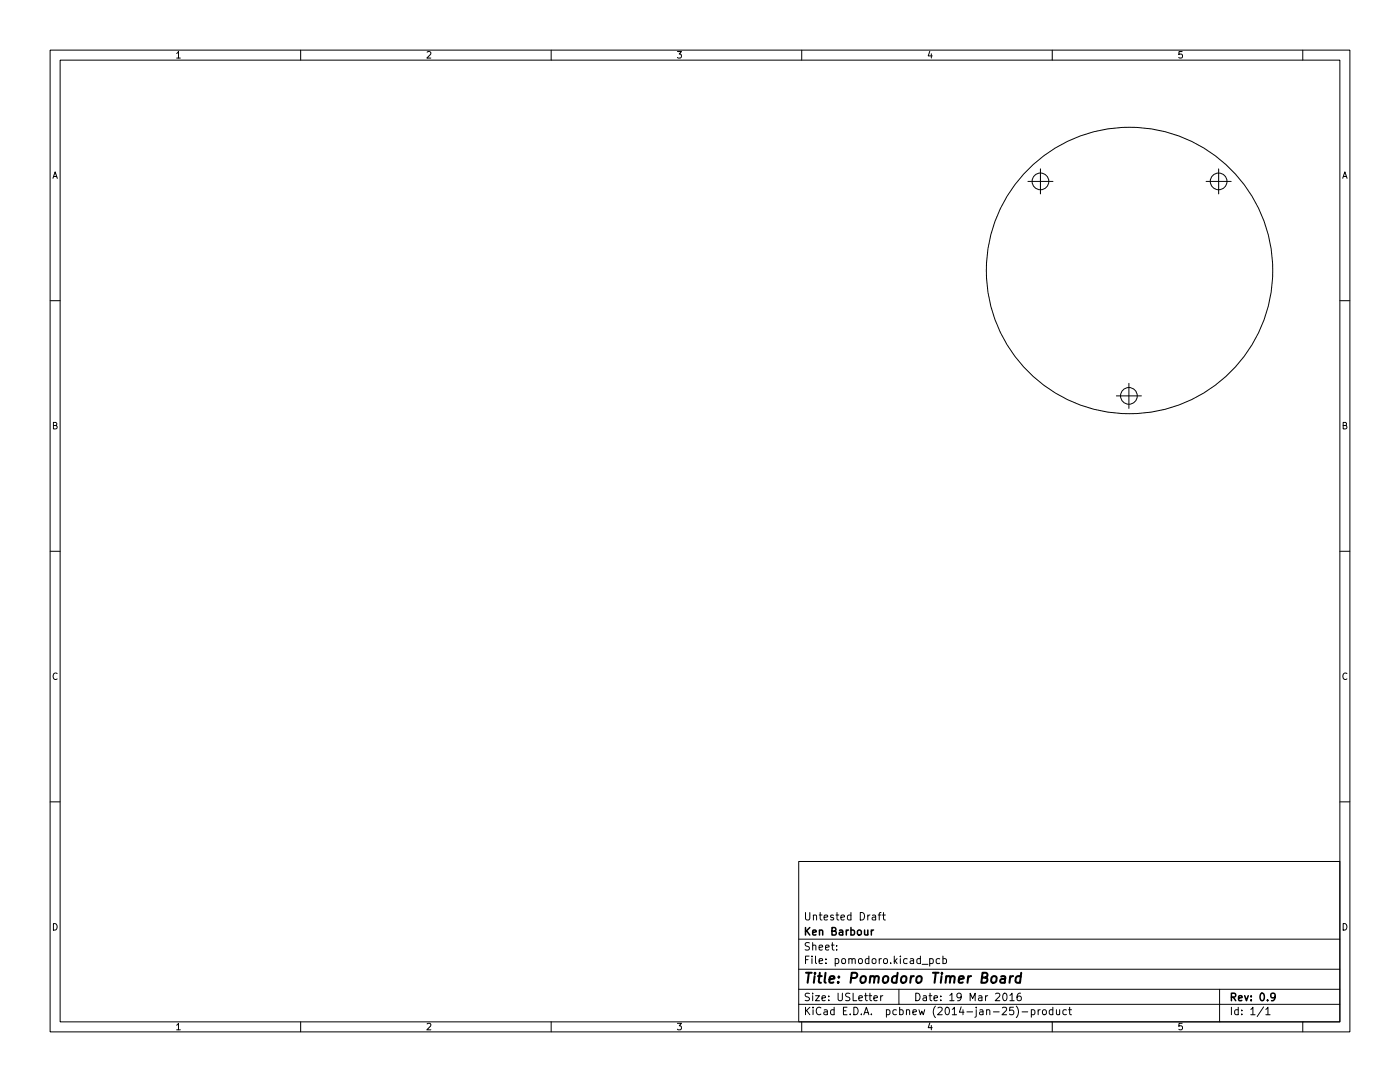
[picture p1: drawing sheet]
<svg xmlns="http://www.w3.org/2000/svg" width="279mm" height="216mm" viewBox="0 0 279 216" stroke-linecap="round" stroke-linejoin="round" font-family="sans-serif">
<g fill="none" stroke="#000" stroke-width=".2">
<path d="M10 10h259.4v195.9h-259.4zM12 12h255.4v191.9h-255.4zM35.2 10.7l.4-.4v1.3M35.2 11.6h.8M60 10v2M85.2 10.4l.5-.1 .3 .4-.8 .9h.8M110 10v2M135.2 10.3h.8l-.4 .5 .3 .1v.6l-.2 .1-.5-.1M160 10v2M185.6 10.2l-.4 1h.9M185.9 10.7v.9M210 10v2"/>
<path d="M235.9 10.3h-.6l-.1 .6 .2-.1h.5l.1 .2-.1 .5-.2 .1-.5-.1M260 10v2M10.6 35.6l.4-1.3 .4 1.3M10.7 35.2h.6M205.1 36.2h5M207.6 33.7v5M240.7 36.2h5M243.2 33.7v5M268 35.6l.4-1.3 .4 1.3M268.1 35.2h.6M10 60h2M267.4 60h2"/>
<path d="M222.8 79h5M225.3 76.5v5M10.7 84.9l.5-.1 .1-.4-.6-.1v1.3h.5l.1-.1 .1-.3-.3-.3M268.1 84.9l.5-.1 .1-.4-.6-.1v1.3h.5l.2-.4-.3-.3M10 110h2M267.4 110h2M11.4 134.4a.62 .62 0 0 0-.9 .4 .62 .62 0 0 0 .7 .8l.2-.1M268.8 134.4a.62 .62 0 0 0-.9 .4 .62 .62 0 0 0 .7 .8l.2-.1M10 160h2M267.4 160h2M159.4 171.9h108v32h-108zM10.7 184.3a.66 .66 0 0 1 .7 .6 .66 .66 0 0 1-.7 .7z"/>
<path d="M159.4 197.4h108M159.4 193.4h108M159.4 187.4h108M160.8 182.1v1.2l.2 .3h.3l.3-.3v-1.2M160.8 191.5h.5M161.5 190.8h-.7v1.5M161.5 198.2h-.5l-.2 .1v.4l.6 .3 .1 .4-.2 .3-.6-.1M161.5 188.1h-.5l-.2 .1v.5l.6 .2 .1 .4-.2 .3-.6-.1M162 190.8v.1M162 191.3v1M162.2 198.2v.1M162.2 188.7l.2-.1 .4 .1v.9"/>
<path d="M162.2 188.1v1.5M162.2 198.7v1M162.3 182.7l.2-.1h.4l.1 1M162.3 182.6v1M162.8 198.7h.7l-.7 1h.7M162.8 190.8v1.3l.2 .2M163.5 191.8l.7-.2-.1-.2-.4-.1-.2 .2v.7h.6M163.5 189.1l.7-.2-.1-.2-.4-.1-.2 .2v.7h.6M163.5 182.6h.5M163.7 182.1v1.3l.3 .2M164 199.2l.8-.2-.1-.3h-.4l-.3 .2 .1 .7h.6M164.5 183.1l.7-.2-.1-.3h-.4l-.2 .2v.7h.6"/>
<path d="M164.8 189.1l.7-.2-.1-.2-.4-.1-.2 .2v.7h.6M164.8 192.1v.2M164.8 191.4v.1M165.4 199.5v.2M165.4 198.7v.2M165.9 188.6h.6M166.1 188.1v1.3l.4 .2M166.3 182.6h-.3l-.2 .2v.2l.5 .2v.3h-.5M166.7 191.4l.4-.1 .3 .3-.1 .6h-.6M166.7 191.3v1.5M166.8 182.6h.6M167 189.4v.2"/>
<path d="M167 188.7v.1M167 182.1v1.3l.4 .2M167.3 198.2v1.2l.2 .3 .5-.1 .1-.2v-1.2M167.8 183.1l.7-.2v-.3h-.5l-.2 .2 .1 .7h.6M168.1 191.4l.4-.1 .3 .3v.4l-.3 .3-.4-.1-.1-.2zM169.4 191.4l.2-.1 .4 .1v.9M169.4 191.3v1M169.6 198.2h-.6l-.2 .3 .1 .3 .6 .3v.4l-.2 .2-.5-.1M169.8 182.6h-.4l-.3 .3 .2 .6h.5M169.8 182.1v1.5M170 191.5l.3-.2 .3 .1 .1 .9M170.3 198.2v1.5h.7"/>
<path d="M171.4 199.2l.7-.2-.1-.3h-.4l-.2 .2 .1 .7h.5M171.5 191.4l.3-.1 .3 .3v.4l-.3 .3-.3-.1-.2-.2zM171.7 182.1a.76 .76 0 0 1 .9 .7 .76 .76 0 0 1-.9 .8zM172.5 198.7h.6M172.8 198.2v1.3l.3 .2M173.2 182.6v1M173.4 191.4l-.4-.1-.3 .3 .1 .6h.6M173.4 198.7h.6M173.4 190.8v1.5M173.6 198.2v1.3l.4 .2M173.6 182.6l-.4 .3M174.1 191.4l.2-.1 .5 .1v.6l-.1 .2-.4 .1-.2-.2z"/>
<path d="M174.1 182.6h.6l.1 1M174.4 199.2l.7-.2-.1-.3h-.4l-.2 .2 .1 .7h.5M174.8 182.9l-.5 .1-.3 .2 .3 .4 .5-.1M175.3 182.6h.5M175.5 191.3v1M175.8 198.7v1M175.8 182.1l-.3 .2v1.3M175.9 191.3l-.4 .3M176.1 182.6h.6M176.2 198.7l-.4 .3M176.3 182.1v1.3l.4 .2M176.5 191.4l.3-.1 .3 .3v.4l-.3 .3-.3-.1-.2-.2z"/>
<path d="M177.8 192.1v.2M178.5 190.8v1.5M178.6 191.7l.4 .6M179 191.3l-.5 .6M179.4 197.4v3M179.7 190.8v.1M179.7 191.3v1M181 191.4l-.4-.1-.3 .3 .2 .6h.5M181.7 191.4h.6v.9M182.3 191.6l-.5 .1-.2 .2 .2 .4 .5-.1M182.8 198.2a.76 .76 0 0 1 .8 .7 .76 .76 0 0 1-.8 .8zM183.7 191.4l-.4-.1-.3 .3 .1 .6h.6"/>
<path d="M183.7 190.8v1.5M184 192.4h1.2M184.3 198.7h.5l.1 1M184.9 199l-.5 .1-.2 .2 .2 .4 .5-.1M185.4 198.7h.6M185.5 191.4l.5-.1 .3 .3-.2 .6h-.6M185.5 191.3v1.5M185.6 198.2v1.3l.4 .2M186.4 199.2l.7-.2-.1-.3h-.4l-.2 .2 .1 .7h.5M187.5 191.4l-.4-.1-.3 .3 .2 .6h.5M187.8 199.5v.2M187.8 198.7v.2"/>
<path d="M188.2 191.4l.4-.1 .3 .3-.1 .6h-.6M188.2 190.8v1.5M189.5 198.6l.5-.4v1.5M189.5 199.7h.9M191.8 198.8l-.3 .3-.4-.1-.1-.2 .1-.6h.4l.3 .1a.99 .99 0 0 1-.4 1.4h-.3M193.6 199.7v-1.5l.5 1 .5-1v1.5M195.3 198.7h.6l.1 1M196 199l-.5 .1-.2 .2 .2 .4 .5-.1M196.7 198.7v1M197.1 198.7l-.4 .3M198.7 198.3l.6-.1 .2 .4-.9 1.1h.9M200.3 198.2h.2a.8 .8 0 0 1 .5 .7 .8 .8 0 0 1-.5 .8 1 1 0 0 1-.2-1.5z"/>
<path d="M201.5 198.6l.5-.4v1.5M201.5 199.7h.9M203.7 198.2h-.4a1.01 1.01 0 0 0 0 1.5l.5-.2v-.5l-.3-.3h-.2l-.3 .3M243.4 197.4v6.5M268.1 184.3a.66 .66 0 0 1 .7 .6 .66 .66 0 0 1-.7 .7zM35.2 204.6l.4-.4v1.3M35.2 205.5h.8M60 203.9v2M85.2 204.3l.5-.1 .3 .4-.8 .9h.8M110 203.9v2M135.2 204.2h.8l-.4 .5 .3 .1v.6l-.2 .1-.5-.1M159.4 200.4h108"/>
<path d="M160 203.9v2M160.8 201v1.5M161 201.6l.6 .9M161.6 201l-.8 .8M162.3 201v.1M162.3 201.5v1M163.8 201.1a.71 .71 0 0 0-1 .5 .71 .71 0 0 0 .7 .9l.3-.2M164.5 201.5h.5l.1 1M165.1 201.8l-.5 .1-.2 .2 .2 .4 .5-.1M166.5 201.5h-.5l-.2 .3 .1 .6h.6M166.5 201v1.5M168.3 201.7h.5"/>
<path d="M169 201h-.7v1.5h.7M169.7 202.3v.2M170.4 201a.76 .76 0 0 1 .9 .7 .76 .76 0 0 1-.9 .8zM171.9 202.3v.2M172.4 202.5l.5-1.5 .5 1.5M172.5 202h.8M173.9 202.3v.2M176.9 201.5h.4l.3 .3-.1 .6h-.6M176.9 201.5v1.5M178.9 201.5h-.4l-.3 .3 .1 .6h.6M179.5 201.5h.5l.3 .3-.2 .6h-.6M179.5 201v1.5"/>
<path d="M180.9 201.6l.2-.1h.4v1M180.9 201.5v1M182.2 202l.7-.2-.1-.3h-.4l-.2 .2 .1 .7h.5M183.4 201.5l.3 1 .3-.7 .3 .7 .2-1M185.6 204.1l-.4 1h.9M185.9 204.6v.9M186.7 200.8a1.72 1.72 0 0 0 0 2.2M187.2 201.1l.6-.1 .2 .4-.9 1.1h.9M188.8 201.1l.2-.1a.8 .8 0 0 1 .5 .7 .8 .8 0 0 1-.5 .8l-.2-.2-.2-.4zM190 201.4l.5-.4v1.5M190 202.5h.9M191.8 200.9l-.3 1.1h.9"/>
<path d="M192.2 201.5v1M193 201.9h1.1M194.8 201.5v1.3l-.3 .2M194.8 201v.1M195.5 201.5h.6l.1 1M196.2 201.8l-.5 .1-.2 .2 .2 .4 .5-.1M196.9 201.6l.2-.1h.4v1M196.9 201.5v1M198.3 201.9h1.1M200 201.1l.6-.1 .3 .4-.9 1.1h.9M202.3 201h-.8v.7l.2-.2 .5 .1 .1 .2v.5l-.3 .2-.5-.2M202.8 200.8a1.72 1.72 0 0 1 0 2.2"/>
<path d="M204 201.9h1.1M205.8 201.5h.5l.2 .3-.1 .6h-.6M205.8 201.5v1.5M207.2 201.5v1M207.6 201.5l-.4 .3M208.2 201.5h.3l.3 .3v.4l-.3 .3-.3-.1-.2-.2zM210 203.9v2M210.1 201.5h-.4l-.3 .3 .1 .6h.6M210.1 201v1.5M210.8 201.5l.1 .9 .4 .1 .2-.2M211.5 201.5v1M212.8 201.5h-.4l-.3 .3 .2 .6h.5"/>
<path d="M213.3 201.5h.5M213.5 201v1.3l.3 .2M235.9 204.2h-.6l-.1 .6 .2-.1h.5l.1 .2-.1 .5-.2 .1-.5-.1M245.8 201v1.5M247.1 201.5h-.4l-.3 .3 .1 .6h.6M247.1 201v1.5M247.8 202.3v.2M247.8 201.5v.2M249.6 201.4l.4-.4v1.5M249.6 202.5h.9M252.2 200.9l-1.3 1.9M252.6 201.4l.4-.4v1.5"/>
<path d="M252.6 202.5h.9M260 203.9v2"/>
<circle cx="207.6" cy="36.2" r="1.67"/>
<circle cx="243.2" cy="36.2" r="1.67"/>
<circle cx="225.4" cy="54" r="28.6"/>
<circle cx="225.3" cy="79" r="1.67"/>
</g>
<g fill="none" stroke="#000" stroke-width=".3">
<path d="M160.8 185.1v1.5M161 185.7l.6 .9M161.6 185.1l-.8 .8M162.2 186.1l.7-.2-.1-.2-.4-.1-.2 .2 .1 .7h.5M163.5 185.7l.3-.1 .3 .1 .1 .9M163.5 185.6v1M166 185.8l.8-.1v-.3l-.1-.3h-.7v1.5h.6l.3-.3a.39 .39 0 0 0-.4-.5M167.5 185.7h.6l.1 .9M168.2 185.9l-.5 .1-.2 .2 .2 .4 .5-.1M168.9 185.6v1M169.3 185.6l-.4 .3M169.8 185.7l.5-.1 .2 .3-.1 .6h-.6"/>
<path d="M169.8 185.1v1.5M171.2 185.7l.2-.1 .4 .1 .1 .6-.1 .2-.4 .1-.2-.2zM172.5 185.6l.1 .9 .4 .1 .2-.2M173.2 185.6v1M173.9 185.6v1M174.3 185.6l-.4 .3M245.8 199l.7-.1 .1-.2-.1-.4-.2-.1h-.5v1.5M246.1 199l.5 .7M247.2 199.2l.7-.2-.1-.3h-.4l-.2 .2 .1 .7h.5M248.4 198.7l.4 1 .3-1M249.7 199.5v.2M249.7 198.7v.2"/>
<path d="M251.6 198.3l.2-.1a.8 .8 0 0 1 .5 .7 .8 .8 0 0 1-.5 .8l-.2-.2-.1-.4zM253 199.5v.2M254.5 198.8l-.3 .3h-.3l-.3-.3 .2-.6h.4l.2 .1a.99 .99 0 0 1-.4 1.4h-.2"/>
</g>
<g fill="none" stroke="#000" stroke-width=".4">
<path d="M160.9 194.1h1.1M161.4 194.1l-.2 2M162.6 194.8l-.2 1.3M162.7 194.1l-.1 .2M163.2 194.8h.8M163.6 194.1l-.2 1.7 .1 .2 .3 .1M164.8 194.1l-.3 1.7 .3 .3M165.5 195.4l1-.2v-.3h-.8l-.2 .9 .2 .3 .6-.1M167.3 195.9v.2M167.4 194.9v.2M169.9 195.2l.9-.1a.52 .52 0 0 0 .3-.5 .52 .52 0 0 0-.3-.5h-.8l-.3 2M171.9 195a.52 .52 0 0 1 .5-.2 .52 .52 0 0 1 .4 .4l-.1 .5a.55 .55 0 0 1-.5 .4 .55 .55 0 0 1-.5-.4z"/>
<path d="M173.7 195a.49 .49 0 0 1 .8 .1l-.1 1M173.7 194.8l-.1 1.3M174.5 195.1a.5 .5 0 0 1 .8-.2v1.2M176.4 195a.52 .52 0 0 1 .5-.2 .52 .52 0 0 1 .4 .4l-.1 .5a.55 .55 0 0 1-.5 .4 .55 .55 0 0 1-.5-.4zM179 194.9a.66 .66 0 0 0-.9 .3l-.1 .5 .1 .3h.8M179.1 194.1l-.2 2M180 195a.52 .52 0 0 1 .5-.2 .52 .52 0 0 1 .4 .4l-.1 .5a.55 .55 0 0 1-.5 .4 .55 .55 0 0 1-.5-.4zM181.8 194.8l-.2 1.3M182.4 194.8l-.4 .1-.2 .3M183 195a.52 .52 0 0 1 .6-.2 .52 .52 0 0 1 .4 .4l-.2 .7a.52 .52 0 0 1-.6 .2 .52 .52 0 0 1-.4-.4zM186.2 194.1h1.1M186.8 194.1l-.3 2"/>
<path d="M187.9 194.8l-.2 1.3M188 194.1v.2M188.8 195a.49 .49 0 0 1 .9 .1l-.1 1M188.9 194.8l-.2 1.3M189.7 195.1a.5 .5 0 0 1 .8-.2l-.1 1.2M191.4 195.4l.9-.2v-.3l-.6-.1-.3 .3v.9h.7M193.2 194.8l-.1 1.3M193.8 194.8l-.4 .1-.2 .3M196 195.1h.6l.3-.2a.45 .45 0 0 0-.1-.8h-.7l-.3 2 1-.1a.51 .51 0 0 0 .3-.5 .51 .51 0 0 0-.5-.4M198 195a.52 .52 0 0 1 .5-.2 .52 .52 0 0 1 .4 .4l-.2 .7a.52 .52 0 0 1-.5 .2 .52 .52 0 0 1-.4-.4zM199.8 194.9h.8l-.1 1.2M200.6 195.2l-.7 .1a.4 .4 0 0 0-.3 .4 .4 .4 0 0 0 .2 .4l.7-.1"/>
<path d="M201.6 194.8l-.1 1.3M202.2 194.8l-.4 .1-.2 .3M203.7 194.9a.66 .66 0 0 0-1 .3v.5l.1 .3h.8M203.8 194.1l-.2 2"/>
</g>
</svg>
